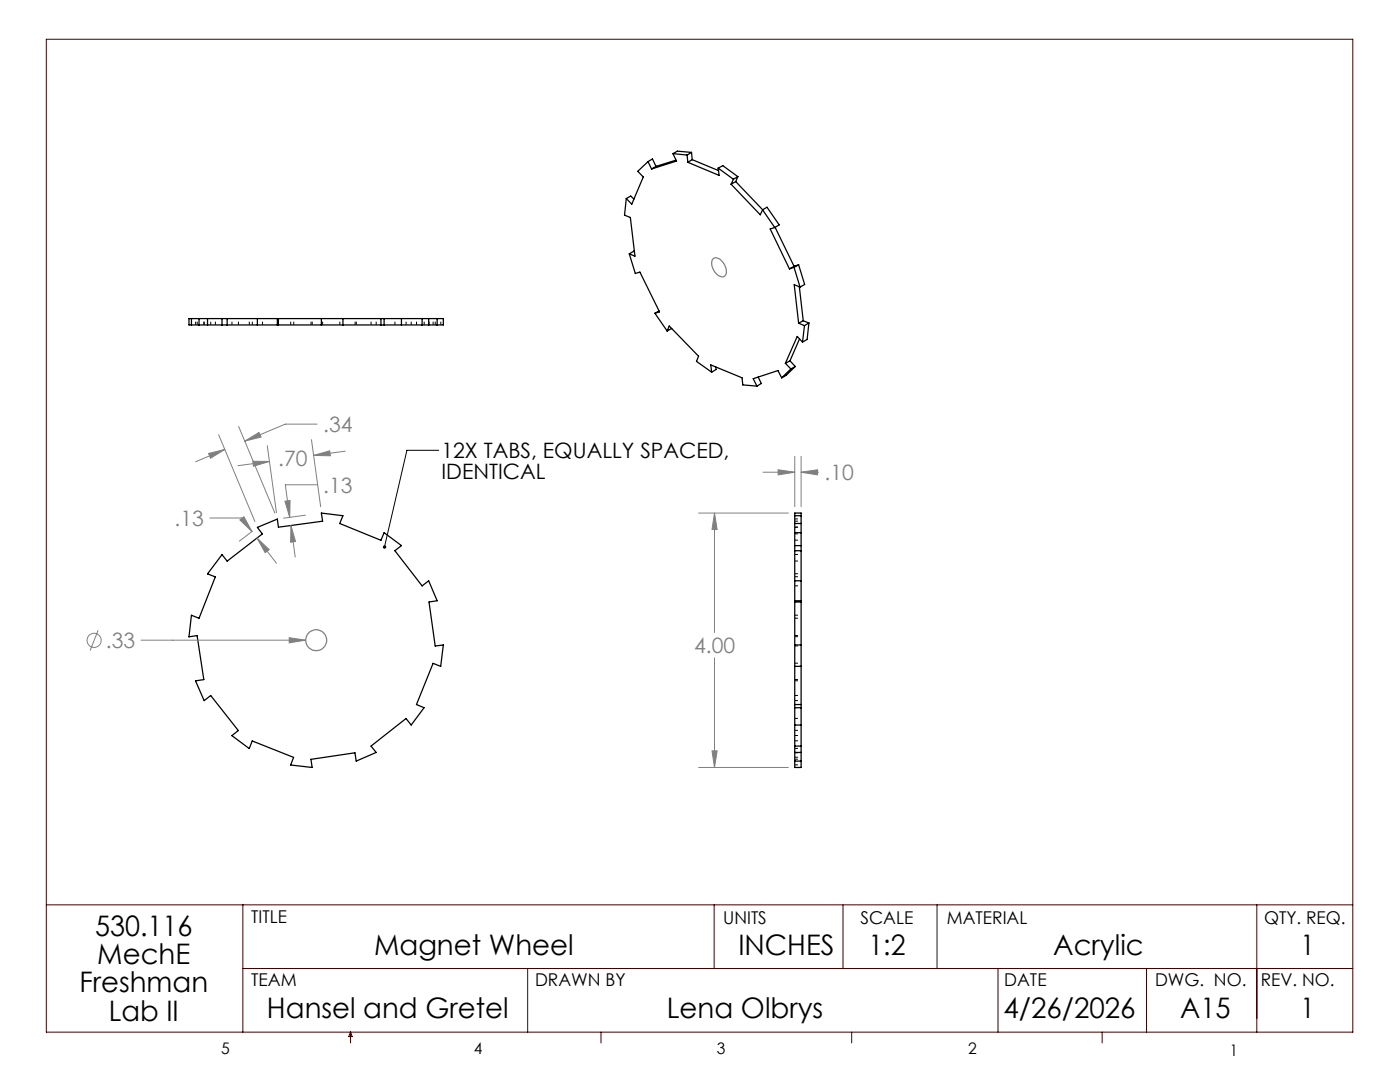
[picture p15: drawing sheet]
<svg xmlns="http://www.w3.org/2000/svg" width="279mm" height="216mm" viewBox="0 0 279 216" stroke-linecap="round" stroke-linejoin="round" font-family="sans-serif">
<defs><g id="words">
<g font-size="5.6">
<text x="19" y="186.7">530.116</text>
<text x="74.7" y="190.6">Magnet Wheel</text>
<text x="147.4" y="190.6">INCHES</text>
<text x="173.3" y="190.6">1:2</text>
<text x="210.2" y="190.6">Acrylic</text>
<text x="259.5" y="190.6">1</text>
<text x="15.9" y="198">Freshman</text>
<text x="19.4" y="192.3">MechE</text>
<text x="21.7" y="203.6">Lab II</text>
<text x="53.3" y="203.2">Hansel and Gretel</text>
<text x="133.1" y="203.2">Lena Olbrys</text>
<text x="200.3" y="203.2">4/26/2026</text>
<text x="235.5" y="203.2">A15</text>
<text x="259.5" y="203.2">1</text>
</g>
<g font-size="4.2" fill="#808080">
<text x="64.5" y="86.2">.34</text>
<text x="55.5" y="93">.70</text>
<text x="164.5" y="95.8">.10</text>
<text x="64.5" y="98.3">.13</text>
<text x="34.9" y="105">.13</text>
<text x="21.1" y="129.3">.33</text>
<text x="138.5" y="130.3">4.00</text>
</g>
<g font-size="4.2">
<text x="88.1" y="91.4">12X TABS, EQUALLY SPACED,</text>
<text x="88.1" y="95.6">IDENTICAL</text>
</g>
<g font-size="3.5">
<text x="50.1" y="184.2">TITLE</text>
<text x="144.3" y="184.3">UNITS</text>
<text x="171.7" y="184.3">SCALE</text>
<text x="189" y="184.3">MATERIAL</text>
<text x="252.3" y="184.3">QTY. REQ.</text>
<text x="50.1" y="196.8">TEAM</text>
<text x="106.8" y="196.8">DRAWN BY</text>
<text x="200.4" y="196.8">DATE</text>
<text x="230.5" y="196.8">DWG. NO.</text>
<text x="251.6" y="196.8">REV. NO.</text>
</g>
<g font-size="3.2">
<text x="44.2" y="210.4">5</text>
<text x="94.6" y="210.3">4</text>
<text x="143.1" y="210.4">3</text>
<text x="193.2" y="210.3">2</text>
<text x="245.4" y="210.6">1</text>
</g>
</g></defs>
<g fill="none" stroke="#000" stroke-width=".25">
<path d="M125 39.6l-.4 3.3 1.2 .5 .9 7.7-1.1-.4M125 39.6l.9-.5 .6 .6M129.3 32.2l-2 2 1.1 1.1-2.3 5.4-1.1-1.1M129.3 32.2l.7 1.5M129.3 32.2l.9-.5 .7 1.5M130.9 33.2l-.9 .5M134.3 30.7l.7 1.4-5 1.6M134.3 30.7l2.8 .2M134.9 32l-4 1.2M137.1 30.9l.2 1.5M137.3 32.4l6.2 2.6-.2-1.5M138 30.4l-.9 .5"/>
<path d="M138 30.4l.1 1.5M138 30.4l-2.8-.2-.9 .5M138.1 31.9l-.8 .5M138.1 31.9l5.3 2.1M143.3 33.5l3.1 2.3M143.3 33.5l1-.4 2.9 2.1M145.9 36.8l5.8 6.1 .5-1M146.4 35.8l-.5 1M146.8 36.2l-.9 .6M146.8 36.2l5.4 5.6M147.2 35.2l-.8 .6M147.2 35.2l-.4 1"/>
<path d="M125.6 50.7l1.2 3.9 .9-.3 3.9 7.9-.9 .3M126.6 50.2l-.1-.1-.9 .6M152.2 41.9l2.4 3.5M152.2 41.9l.9-.6 2.4 3.6-.9 .5M154.6 45.4l-.9 .3 3.9 8M154.7 45.4l3.8 7.7M158.5 53.3l-.9 .4M158.5 53.3l1.2 4M158.5 53.1l-.9 .6M159.4 52.8l1.2 4-.9 .5M159.4 52.8l-.9 .5M159.4 52.8l-.9 .3"/>
<path d="M159.5 57.2l.8 6.8M159.7 57.3l-1.2-.5 .9 7.7M37.7 63.6h50.8v1.2h-50.8zM38.2 63.6v1.2M39.7 63.6v1.2M41.4 63.6v1.2M44.3 63.6v1.2M45.3 63.6v1.2M51.4 63.6v1.2M55.4 63.6v1.2M55.6 63.6v1.2M64.1 63.6v1.2"/>
<path d="M68.4 63.6v1.2M76 63.6v1.2M76.7 63.6v1.2M80.1 63.6v1.2M84.2 63.6v1.2M85.5 63.6v1.2M87.2 63.6v1.2M130.7 62.5l2.4 3.5M131.5 62.1l-.8 .4M133.1 66l.5-.9 5.8 6-.4 1 3 2.2M134.1 65.5l-1 .5M142 74.3l-.1-1.5 6.2 2.6 .1 1.4 2.9 .2"/>
<path d="M142.9 73.2v.5l-.9 .6M151.3 75.2l.6 1.3-.8 .5M156 75.4l-.7-1.5-5 1.7 .8 1.4M156.7 72.5l1.1 1.1M157.7 72l-1 .5M157.7 72l1 1.1M157.8 73.6l-1.8 1.8M158.7 73.1l-.9 .5M158.7 73.1l-1.8 1.8-.9 .5M159.4 64.5l1.1 .5M159.6 67.6l-1.9 4.4M160.2 68.3l-1.1-1.2-2.4 5.4"/>
<path d="M160.3 64l-.9 .5M160.3 64l1.1 .5M160.5 65l-.3 3.3M161.4 64.5l-.3 3.2-.9 .6M161.4 64.5l-.9 .5M44.3 110.7l1 1.3 7.1-5.5-1-1.3 4-1.6 .2 1.6 8.8-1.2-.3-1.6 4.3 .5-.6 1.6 8.2 3.3 .7-1.5 3.4 2.6-1.3 1 5.4 7 1.3-1 1.7 4-1.6 .2 1.3 8.8 1.6-.2-.6 4.3-1.5-.6-3.3 8.2 1.5 .6-2.5 3.5-1.1-1.3-7 5.5 1.1 1.2-4 1.8-.3-1.7-8.7 1.3 .2 1.6-4.3-.5 .6-1.5-8.3-3.3-.6 1.6-3.4-2.6 1.3-1-5.5-7-1.4 1-1.7-3.9 1.7-.3-1.4-8.8-1.6 .3 .5-4.3 1.5 .6 3.3-8.3-1.6-.6zM158.6 102.4h1.3v50.7h-1.3zM158.6 119.9h1.3M158.6 115.9h1.3M158.6 109.9h1.3M158.6 108.9h1.3M158.6 106.3h1.3"/>
<path d="M158.6 104.5h1.3M158.6 102.9h1.3M158.6 133h1.3M158.6 128.7h1.3M158.6 120.1h1.3M158.6 140.6h1.3M158.6 141.2h1.3M158.6 144.7h1.3M158.6 148.9h1.3M158.6 150.1h1.3M158.6 151.9h1.3"/>
</g>
<g fill="none" stroke="#000" stroke-width=".2" stroke-dasharray="1.3 .6" stroke-dashoffset=".6" stroke-linecap="butt">
<path d="M39 64.8v-1.2M39.4 64.8v-1.2M40.7 64.8v-1.2M40.8 64.8v-1.2M42.1 64.8v-1.2M43 64.8v-1.2M46.3 64.8v-1.2M47.6 64.8v-1.2M49.8 64.8v-1.2M50.4 64.8v-1.2M52.4 64.8v-1.2M58 64.8v-1.2"/>
<path d="M58.6 64.8v-1.2M62.1 64.8v-1.2M62.3 64.8v-1.2M64.4 64.8v-1.2M67.8 64.8v-1.2M70.9 64.8v-1.2M71.1 64.8v-1.2M74.1 64.8v-1.2M75.1 64.8v-1.2M78.8 64.8v-1.2M81 64.8v-1.2M82.1 64.8v-1.2"/>
<path d="M83.1 64.8v-1.2M84.7 64.8v-1.2M85.6 64.8v-1.2M86.4 64.8v-1.2M86.9 64.8v-1.2M88 64.8v-1.2M158.6 116.9h1.3M158.6 107.8h1.3M158.6 104h1.3M158.6 103.5h1.3M158.6 105.2h1.3M158.6 106.5h1.3"/>
<path d="M158.6 110.6h1.3M158.6 111.9h1.3M158.6 114.5h1.3M158.6 115.1h1.3M158.6 128.9h1.3M158.6 132.3h1.3M158.6 139.8h1.3M158.6 138.8h1.3M158.6 135.6h1.3M158.6 135.8h1.3M158.6 122.8h1.3M158.6 123.4h1.3"/>
<path d="M158.6 127h1.3M158.6 126.8h1.3M158.6 143.3h1.3M158.6 151.5h1.3M158.6 150.2h1.3M158.6 152.6h1.3M158.6 151.1h1.3M158.6 149.3h1.3M158.6 147.8h1.3M158.6 146.8h1.3M158.6 145.7h1.3"/>
</g>
<g fill="none" stroke="#808080" stroke-width=".2">
<path d="M41.6 90.5l3.3-.8-2.9 1.7zM43.6 86.7l7.3 17.4M44.9 89.7l-5.9 2.4M47.6 85.1l7.3 17.3M48.9 88l2.8-1.7 .4 .9zM50.4 92l3.4 .1-3.2 .9zM53.3 88.9l1.9 13.4M53.8 92.1l-6.3 .8M62.2 87.7l1.8 13.4M62.6 90.9l3.2-.9 .1 .9zM63.3 84.6h-6.4l-8 3.4M63.3 96.7h-6.4l.9 6.5"/>
<path d="M68.9 90l-6.3 .9M152.3 94.2h6.3M155.3 93.7l3.3 .5-3.3 .6zM158.6 91.1v10M159.9 94.2l3.3-.5v1.1zM159.9 91.1v10M159.9 94.2h3.5M41.9 103.4h6.3l2.1 2.6M47.9 103.8l.8-.7 1.6 2.9zM50.3 106l-2.5 2M51.3 107.4l2.4 2.3-.8 .6zM51.3 107.4l3.9 5"/>
<path d="M56.9 100l1-.1-.1 3.3zM58.1 104.9l.9 3.2-1 .1zM58.1 104.9l.8 6.3M61 102.8l-4.4 .6M139.4 102.4h17.9M142.6 102.4l.5 3.3h-1zM142.6 102.4v23.8M19.6 125.8l-1.6 4M28.2 127.7h32.8M57.7 127.2l3.3 .5-3.3 .6zM142.6 131.3v21.8M139.4 153.1h17.9"/>
<path d="M142.1 149.8h1l-.5 3.3z"/>
<circle cx="18.8" cy="127.8" r="1.4"/>
</g>
<g fill="none" stroke="#808080" stroke-width=".25">
<path d="M142.3 51.7a1.44 1.44 0 0 1 2 .7 2.19 2.19 0 0 1 .3 2.7 1.64 1.64 0 0 1-2-1l-.5-1.1-.1-.7z"/>
<circle cx="63.1" cy="127.8" r="2.08"/>
</g>
<g fill="none" stroke="#400000" stroke-width=".2">
<path d="M9.2 7.8h260.8v198.2h-260.8zM9.2 180.6h260.8M48.5 180.6v25.4M48.5 193.3h221.5M105.3 193.3v12.7M142.5 180.6v12.7M168.2 180.6v12.7M187 180.6v12.7M199.2 193.3v12.7M228.8 193.3v12.7M250.8 180.6v25.4M70 206v2.1"/>
<path d="M70 206l.3 .8h-.7zM119.9 206v2.1M170 206v2.1M220 206v2.1"/>
</g>
<path d="M87.6 89.9h-6.4l-4.5 19.2" fill="none" stroke="#000" stroke-width=".2"/>
<path d="M57.7 127.2v1.1l3.3-.6zM48.9 88l2.8-1.7 .4 .9zM41.6 90.5l3.3-.8-2.9 1.7zM56.9 100l1-.1-.1 3.3zM58.1 104.9l.9 3.2-1 .1zM47.9 103.8l.8-.7 1.6 2.9zM51.3 107.4l2.4 2.3-.8 .6zM50.4 92l3.4 .1-3.2 .9zM62.6 90.9l3.2-.9 .1 .9zM142.6 102.4l.5 3.3h-1zM142.1 149.8h1l-.5 3.3zM155.3 93.7l3.3 .5-3.3 .6zM159.9 94.2l3.3-.5v1.1z" fill="#808080"/>
<path d="M76.5 108.9a.35 .35 0 0 1 .6 .2 .35 .35 0 0 1-.4 .4v-.4v.4a.35 .35 0 0 1-.2-.6z" fill="#000"/>
<use href="#words"/>
</svg>
